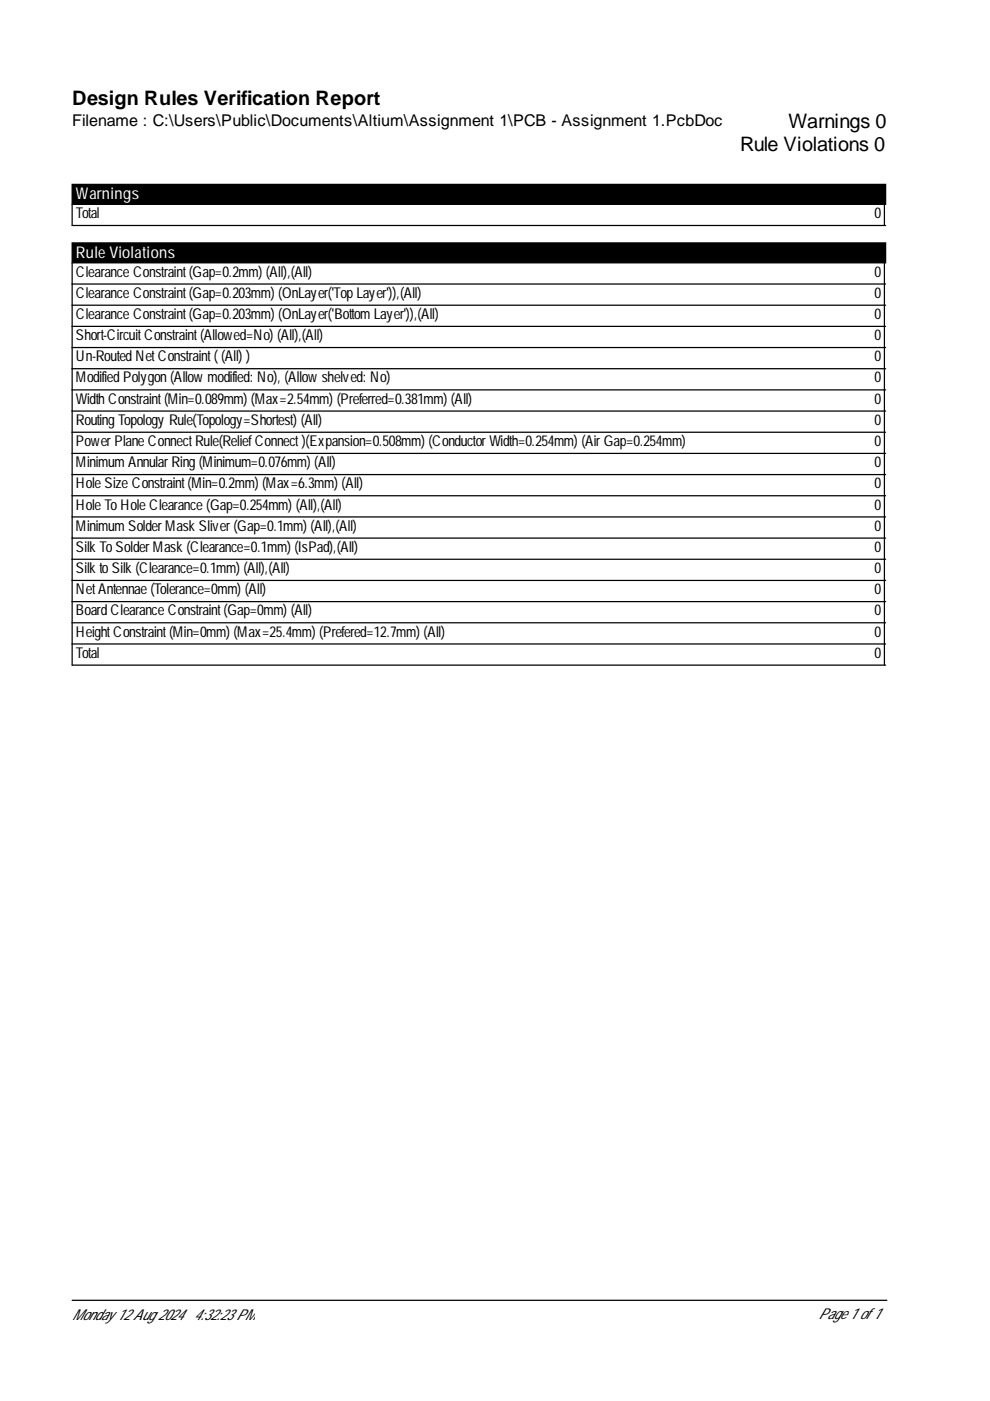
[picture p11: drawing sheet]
<svg xmlns="http://www.w3.org/2000/svg" width="210mm" height="297mm" viewBox="0 0 210 297" stroke-linecap="round" stroke-linejoin="round" font-family="sans-serif">
<defs><g id="words">
<g font-size="4.2">
<text x="15.3" y="22.3">Design Rules Verification Report</text>
<text x="167.2" y="27.1">Warnings 0</text>
<text x="156.9" y="32.1">Rule Violations 0</text>
</g>
<text font-size="3.4" x="15.3" y="26.6">Filename : C:\Users\Public\Documents\Altium\Assignment 1\PCB - Assignment 1.PcbDoc</text>
<g font-size="3.4" fill="#fff">
<text x="16.1" y="42.3">Warnings</text>
<text x="16.1" y="54.7">Rule Violations</text>
</g>
<g font-size="3.2">
<text x="16.1" y="46.2">Total</text>
<text x="185.4" y="46.2">0</text>
<text x="16.1" y="58.7">ClearanceConstraint(Gap=0.2mm) (All),(All)</text>
<text x="185.4" y="58.7">0</text>
<text x="16.1" y="63.1">ClearanceConstraint(Gap=0.203mm) (OnLayer('TopLayer')),(All)</text>
<text x="185.4" y="63.1">0</text>
<text x="16.1" y="67.6">ClearanceConstraint(Gap=0.203mm) (OnLayer('BottomLayer')),(All)</text>
<text x="185.4" y="67.6">0</text>
<text x="16.1" y="72.1">Short-CircuitConstraint(Allowed=No) (All),(All)</text>
<text x="16.1" y="76.6">Un-RoutedNetConstraint((All) )</text>
<text x="185.4" y="72.1">0</text>
<text x="185.4" y="76.6">0</text>
<text x="16.1" y="81.1">ModifiedPolygon(Allowmodified: No), (Allowshelved: No)</text>
<text x="185.4" y="81.1">0</text>
<text x="16.1" y="85.6">WidthConstraint(Min=0.089mm) (Max=2.54mm) (Preferred=0.381mm) (All)</text>
<text x="185.4" y="85.6">0</text>
<text x="16.1" y="90.1">RoutingTopology Rule(Topology=Shortest) (All)</text>
<text x="16.1" y="94.6">PowerPlaneConnectRule(ReliefConnect)(Expansion=0.508mm) (ConductorWidth=0.254mm) (AirGap=0.254mm)</text>
<text x="185.4" y="90.1">0</text>
<text x="185.4" y="94.6">0</text>
<text x="16.1" y="99.1">MinimumAnnularRing(Minimum=0.076mm) (All)</text>
<text x="185.4" y="99.1">0</text>
<text x="16.1" y="103.5">HoleSizeConstraint(Min=0.2mm) (Max=6.3mm) (All)</text>
<text x="185.4" y="103.5">0</text>
<text x="16.1" y="108">HoleToHoleClearance(Gap=0.254mm) (All),(All)</text>
<text x="16.1" y="112.5">MinimumSolderMaskSliver(Gap=0.1mm) (All),(All)</text>
<text x="185.4" y="108">0</text>
<text x="185.4" y="112.5">0</text>
<text x="16.1" y="117">SilkToSolderMask(Clearance=0.1mm) (IsPad),(All)</text>
<text x="185.4" y="117">0</text>
<text x="16.1" y="121.5">SilktoSilk(Clearance=0.1mm) (All),(All)</text>
<text x="16.1" y="126">NetAntennae(Tolerance=0mm) (All)</text>
<text x="185.4" y="121.5">0</text>
<text x="185.4" y="126">0</text>
<text x="16.1" y="130.5">BoardClearanceConstraint(Gap=0mm) (All)</text>
<text x="185.4" y="130.5">0</text>
<text x="16.1" y="135">HeightConstraint(Min=0mm) (Max=25.4mm) (Prefered=12.7mm) (All)</text>
<text x="185.4" y="135">0</text>
<text x="16.1" y="139.5">Total</text>
<text x="185.4" y="139.5">0</text>
<text x="15.3" y="279.9">Monday12Aug2024</text>
<text x="41.1" y="279.9">4:32:23PM</text>
<text x="173.5" y="279.6">Page1 of1</text>
</g>
</g></defs>
<path d="M15.3 39.1h172.5v4.2h-172.5zM15.3 51.5h172.5v4.2h-172.5z" fill="#000" stroke="#000" stroke-width=".26"/>
<g fill="none" stroke="#000" stroke-width=".26">
<path d="M15.3 43.3v4.5h172.5M15.3 55.7v85.3h172.5M187.5 43.3v4.5M187.5 55.7v85.3M15.3 60.2h172.5M15.3 64.7h172.5M15.3 69.2h172.5M15.3 73.7h172.5M15.3 78.2h172.5M15.3 82.7h172.5M15.3 87.2h172.5M15.3 91.6h172.5"/>
<path d="M15.3 96.1h172.5M15.3 100.6h172.5M15.3 105.1h172.5M15.3 109.6h172.5M15.3 114.1h172.5M15.3 118.6h172.5M15.3 123.1h172.5M15.3 127.6h172.5M15.3 132h172.5M15.3 136.5h172.5M15.3 275.7h172.7"/>
</g>
<use href="#words"/>
</svg>
